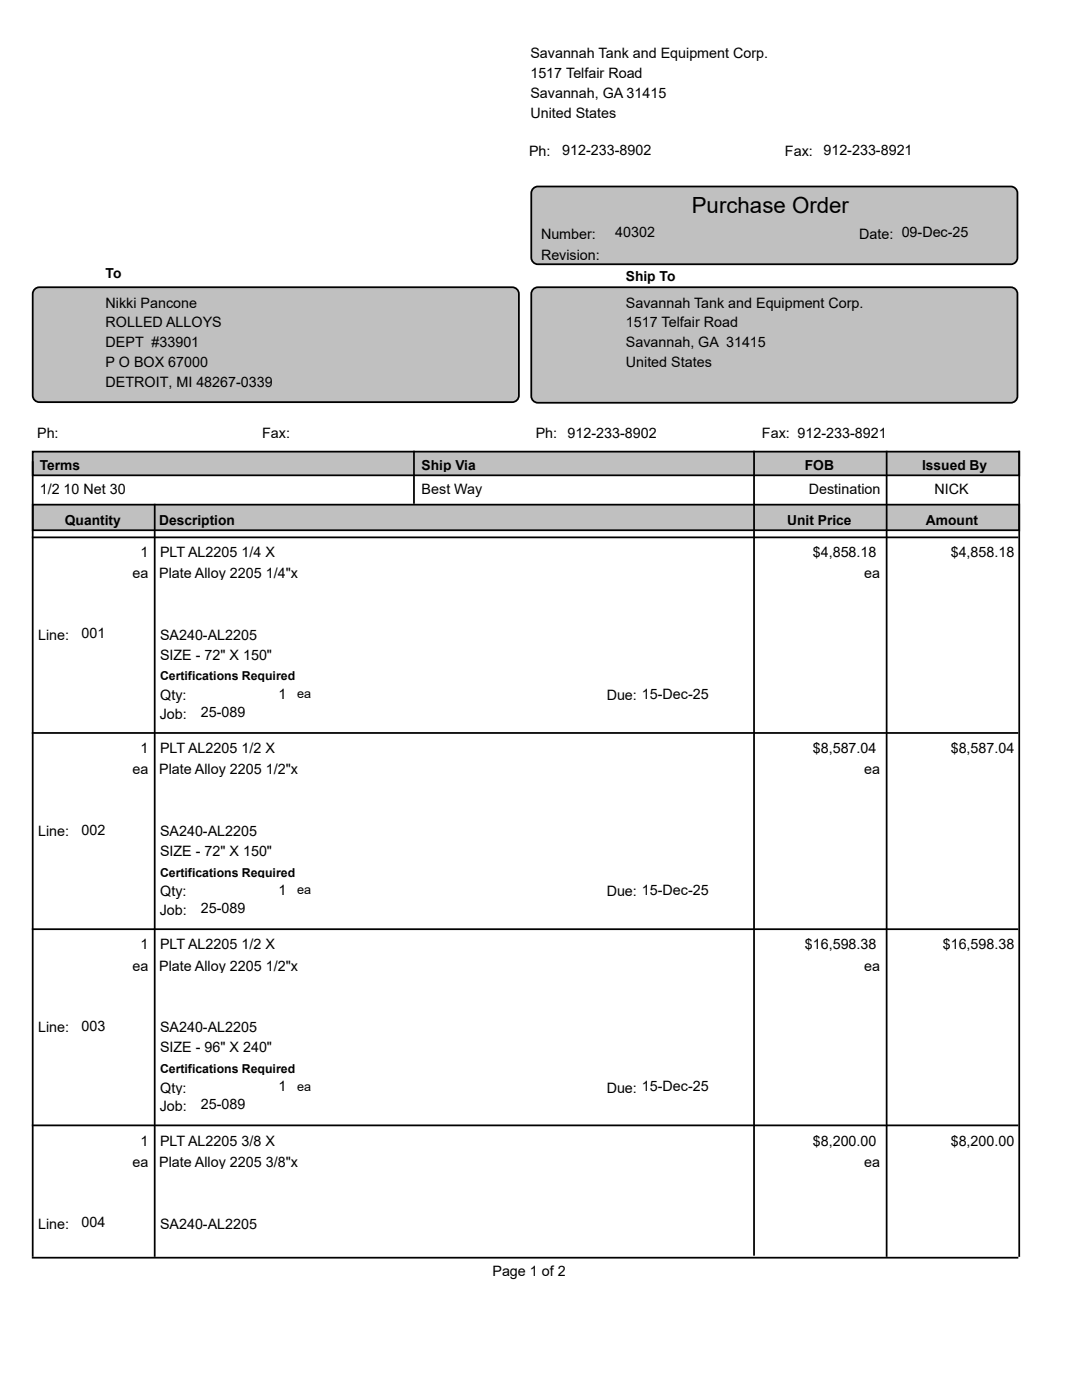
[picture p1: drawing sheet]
<svg xmlns="http://www.w3.org/2000/svg" width="216mm" height="279mm" viewBox="0 0 216 279" stroke-linecap="round" stroke-linejoin="round" font-family="sans-serif">
<defs><g id="words">
<text font-size="4.4" x="138" y="42.6">Purchase Order</text>
<g font-size="2.9">
<text x="105.8" y="11.6">Savannah Tank and Equipment Corp.</text>
<text x="105.8" y="15.6">1517 Telfair Road</text>
<text x="105.8" y="19.6">Savannah, GA 31415</text>
<text x="105.8" y="23.5">United States</text>
<text x="105.6" y="31.2">Ph:</text>
<text x="112.2" y="30.9">912-233-8902</text>
<text x="156.6" y="31.2">Fax:</text>
<text x="164.3" y="30.9">912-233-8921</text>
<text x="107.9" y="47.6">Number:</text>
<text x="122.8" y="47.3">40302</text>
<text x="171.4" y="47.6">Date: 09-Dec-25</text>
<text x="107.9" y="51.9">Revision:</text>
<text x="21.1" y="61.4">Nikki Pancone</text>
<text x="21.1" y="65.4">ROLLED ALLOYS</text>
<text x="124.9" y="61.4">Savannah Tank and Equipment Corp.</text>
<text x="124.9" y="65.4">1517 Telfair Road</text>
<text x="21.1" y="69.3">DEPT #33901</text>
<text x="124.9" y="69.3">Savannah, GA 31415</text>
<text x="21.1" y="73.3">P O BOX 67000</text>
<text x="21.1" y="77.3">DETROIT, MI 48267-0339</text>
<text x="124.9" y="73.3">United States</text>
<text x="7.4" y="87.3">Ph:</text>
<text x="52.3" y="87.3">Fax:</text>
<text x="106.9" y="87.3">Ph:</text>
<text x="113.2" y="87.3">912-233-8902</text>
<text x="152" y="87.3">Fax: 912-233-8921</text>
<text x="7.9" y="98.6">1/2 10 Net 30</text>
<text x="84.1" y="98.6">Best Way</text>
<text x="161.4" y="98.6">Destination</text>
<text x="186.5" y="98.6">NICK</text>
<text x="28" y="111.2">1</text>
<text x="31.9" y="111.2">PLT AL2205 1/4 X</text>
<text x="162.2" y="111.2">$4,858.18</text>
<text x="189.7" y="111.2">$4,858.18</text>
<text x="26.4" y="115.4">ea</text>
<text x="31.7" y="115.4">Plate Alloy 2205 1/4&quot;x</text>
<text x="172.5" y="115.4">ea</text>
<text x="7.6" y="127.7">Line:</text>
<text x="16.3" y="127.4">001</text>
<text x="31.9" y="127.7">SA240-AL2205</text>
<text x="31.9" y="131.7">SIZE - 72&quot; X 150&quot;</text>
<text x="31.9" y="143.4">Job:</text>
<text x="32" y="139.8">Qty:</text>
<text x="40.1" y="143.1">25-089</text>
<text x="55.6" y="139.4">1</text>
<text x="121.1" y="139.8">Due: 15-Dec-25</text>
<text x="26.4" y="154.6">ea</text>
<text x="28" y="150.3">1</text>
<text x="31.7" y="154.6">Plate Alloy 2205 1/2&quot;x</text>
<text x="31.9" y="150.3">PLT AL2205 1/2 X</text>
<text x="162.2" y="150.3">$8,587.04</text>
<text x="172.5" y="154.6">ea</text>
<text x="189.7" y="150.3">$8,587.04</text>
<text x="7.6" y="166.9">Line:</text>
<text x="16.3" y="166.5">002</text>
<text x="31.9" y="166.9">SA240-AL2205</text>
<text x="31.9" y="170.8">SIZE - 72&quot; X 150&quot;</text>
<text x="32" y="178.9">Qty:</text>
<text x="55.6" y="178.6">1</text>
<text x="121.1" y="178.9">Due: 15-Dec-25</text>
<text x="31.9" y="182.6">Job:</text>
<text x="40.1" y="182.3">25-089</text>
<text x="28" y="189.5">1</text>
<text x="31.9" y="189.5">PLT AL2205 1/2 X</text>
<text x="160.6" y="189.5">$16,598.38</text>
<text x="188.1" y="189.5">$16,598.38</text>
<text x="26.4" y="193.7">ea</text>
<text x="31.7" y="193.7">Plate Alloy 2205 1/2&quot;x</text>
<text x="172.5" y="193.7">ea</text>
<text x="7.6" y="206">Line:</text>
<text x="16.3" y="205.7">003</text>
<text x="31.9" y="206">SA240-AL2205</text>
<text x="31.9" y="210">SIZE - 96&quot; X 240&quot;</text>
<text x="31.9" y="221.7">Job:</text>
<text x="32" y="218.1">Qty:</text>
<text x="40.1" y="221.4">25-089</text>
<text x="55.6" y="217.8">1</text>
<text x="121.1" y="218.1">Due: 15-Dec-25</text>
<text x="26.4" y="232.9">ea</text>
<text x="28" y="228.6">1</text>
<text x="31.7" y="232.9">Plate Alloy 2205 3/8&quot;x</text>
<text x="31.9" y="228.6">PLT AL2205 3/8 X</text>
<text x="162.2" y="228.6">$8,200.00</text>
<text x="172.5" y="232.9">ea</text>
<text x="189.7" y="228.6">$8,200.00</text>
<text x="7.6" y="245.2">Line:</text>
<text x="16.3" y="244.9">004</text>
<text x="31.9" y="245.2">SA240-AL2205</text>
<text x="98.3" y="254.7">Page 1 of 2</text>
</g>
<g font-size="2.8">
<text x="21.1" y="55.4">To</text>
<text x="124.9" y="56.1">Ship To</text>
<text x="7.9" y="93.8">Terms</text>
<text x="84.1" y="93.8">Ship Via</text>
<text x="160.6" y="93.8">FOB</text>
<text x="184" y="93.8">Issued By</text>
<text x="12.9" y="104.8">Quantity</text>
<text x="31.7" y="104.8">Description</text>
<text x="157.1" y="104.8">Unit Price</text>
<text x="184.8" y="104.8">Amount</text>
</g>
<g font-size="2.5">
<text x="31.9" y="135.8">Certifications Required</text>
<text x="59.3" y="139.3">ea</text>
<text x="31.9" y="174.9">Certifications Required</text>
<text x="59.3" y="178.5">ea</text>
<text x="31.9" y="214.1">Certifications Required</text>
<text x="59.3" y="217.6">ea</text>
</g>
</g></defs>
<g fill="#c0c0c0" stroke="#000" stroke-width=".35">
<path d="M106.3 37.8l.6-.5 .4-.1h94.4a1.33 1.33 0 0 1 1.3 1.3v12.9a1.33 1.33 0 0 1-1.3 1.3h-94.4a1.33 1.33 0 0 1-1.3-1.3v-12.9z"/>
<path d="M6.5 90.1h196.9v4.8h-196.9z"/>
<path d="M6.5 100.7h196.9v5.1h-196.9z"/>
<path d="M6.8 57.9l.6-.5 .4-.1h94.4a1.33 1.33 0 0 1 1.3 1.3v20.3a1.33 1.33 0 0 1-1.3 1.4h-94.4a1.33 1.33 0 0 1-1.3-1.4v-20.3z"/>
<path d="M106.3 57.9l.6-.5 .4-.1h94.4a1.33 1.33 0 0 1 1.3 1.3v20.5a1.33 1.33 0 0 1-1.3 1.3h-94.4a1.33 1.33 0 0 1-1.3-1.3v-20.5z"/>
</g>
<path d="M6.5 92.1v158.7M82.6 90v10.5M150.5 90v160.6M176.9 90v160.8M203.4 90v160.8M6.3 107.2h196.9M30.9 100.5v150.3M6.3 146.3h196.9M6.3 185.4h196.9M6.3 224.6h196.9M6.3 251h196.9" fill="none" stroke="#000" stroke-width=".35"/>
<use href="#words"/>
</svg>
